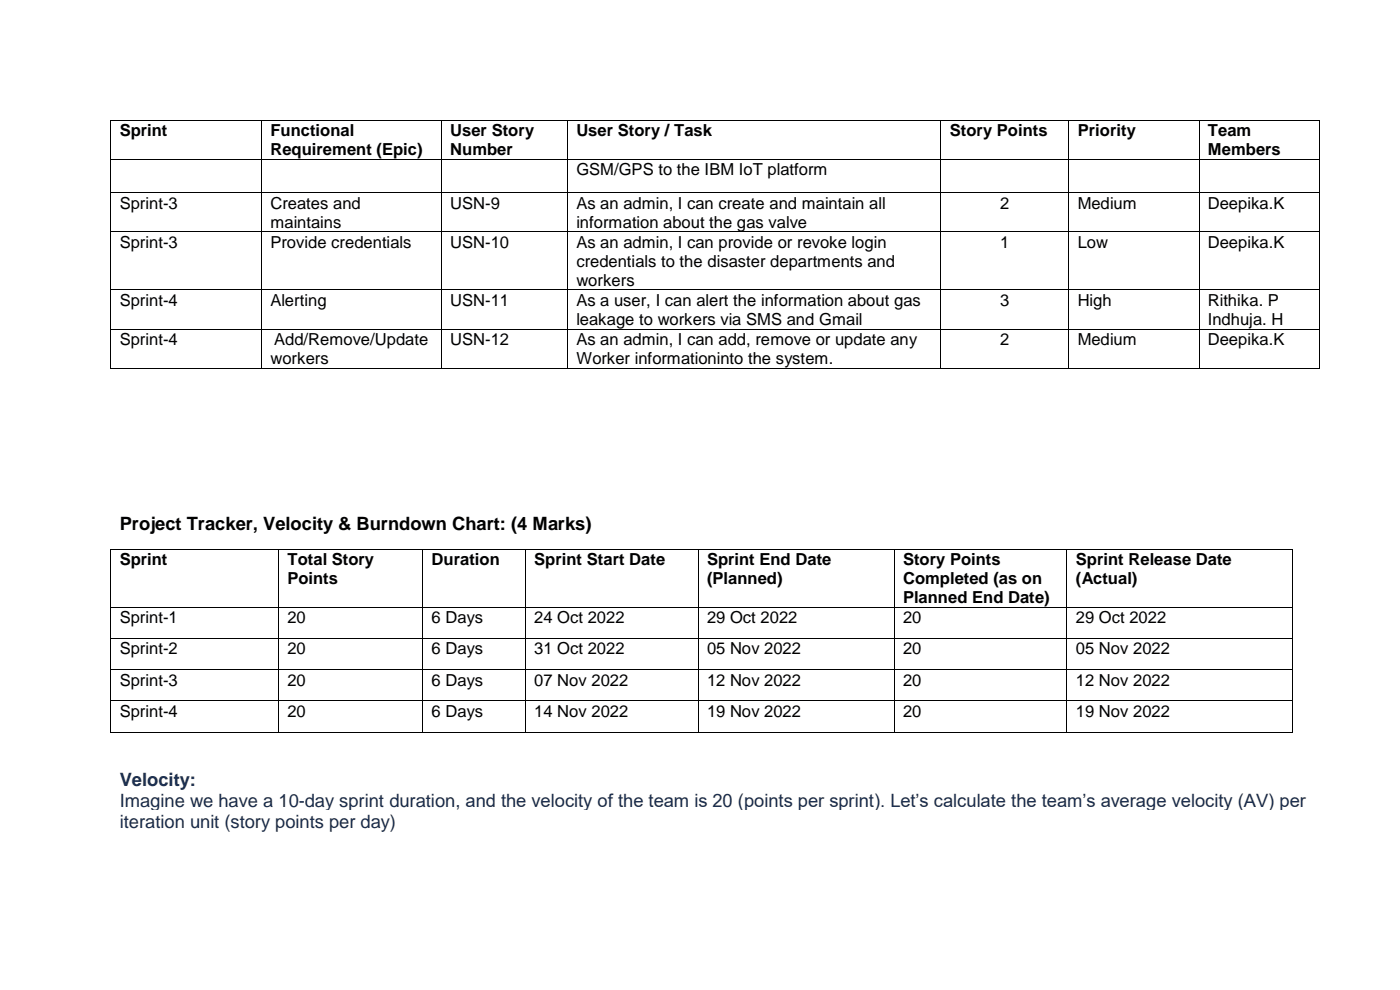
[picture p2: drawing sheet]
<svg xmlns="http://www.w3.org/2000/svg" width="297mm" height="210mm" viewBox="0 0 297 210" stroke-linecap="round" stroke-linejoin="round" font-family="sans-serif">
<defs><g id="words">
<text font-size="3.9" x="25.4" y="112.4">Project Tracker, Velocity &amp; Burndown Chart: (4 Marks)</text>
<g font-size="3.9" fill="#172b4d">
<text x="25.4" y="166.7">Velocity:</text>
<text x="25.4" y="171.2">Imagine we have a 10-day sprint duration, and the velocity of the team is 20 (points per sprint). Let’s calculate the team’s average velocity (AV) per</text>
<text x="25.4" y="175.6">iteration unit (story points per day)</text>
</g>
<g font-size="3.5">
<text x="25.4" y="28.9">Sprint</text>
<text x="57.4" y="28.9">Functional</text>
<text x="95.5" y="28.9">User Story</text>
<text x="122.3" y="28.9">User Story / Task</text>
<text x="201.5" y="28.9">Story Points</text>
<text x="228.6" y="28.9">Priority</text>
<text x="256.2" y="28.9">Team</text>
<text x="57.4" y="32.9">Requirement (Epic)</text>
<text x="95.5" y="32.9">Number</text>
<text x="256.2" y="32.9">Members</text>
<text x="122.3" y="37.2">GSM/GPS to the IBM IoT platform</text>
<text x="25.4" y="44.2">Sprint-3</text>
<text x="57.4" y="44.2">Creates and</text>
<text x="95.5" y="44.2">USN-9</text>
<text x="122.3" y="44.2">As an admin, I can create and maintain all</text>
<text x="212.2" y="44.2">2</text>
<text x="228.6" y="44.2">Medium</text>
<text x="256.2" y="44.2">Deepika.K</text>
<text x="25.4" y="52.5">Sprint-3</text>
<text x="57.4" y="48.3">maintains</text>
<text x="57.4" y="52.5">Provide credentials</text>
<text x="95.5" y="52.5">USN-10</text>
<text x="122.3" y="48.3">information about the gas valve</text>
<text x="122.3" y="52.5">As an admin, I can provide or revoke login</text>
<text x="212.2" y="52.5">1</text>
<text x="228.6" y="52.5">Low</text>
<text x="256.2" y="52.5">Deepika.K</text>
<text x="122.3" y="56.6">credentials to the disaster departments and</text>
<text x="25.4" y="64.9">Sprint-4</text>
<text x="57.4" y="64.9">Alerting</text>
<text x="95.5" y="64.9">USN-11</text>
<text x="122.3" y="60.7">workers</text>
<text x="122.3" y="64.9">As a user, I can alert the information about gas</text>
<text x="212.2" y="64.9">3</text>
<text x="228.6" y="64.9">High</text>
<text x="256.2" y="64.9">Rithika. P</text>
<text x="122.3" y="69">leakage to workers via SMS and Gmail</text>
<text x="256.2" y="69">Indhuja. H</text>
<text x="25.4" y="73.2">Sprint-4</text>
<text x="57.4" y="77.2">workers</text>
<text x="58.2" y="73.2">Add/Remove/Update</text>
<text x="95.5" y="73.2">USN-12</text>
<text x="122.3" y="73.2">As an admin, I can add, remove or update any</text>
<text x="122.3" y="77.2">Worker informationinto the system.</text>
<text x="212.2" y="73.2">2</text>
<text x="228.6" y="73.2">Medium</text>
<text x="256.2" y="73.2">Deepika.K</text>
<text x="25.4" y="119.9">Sprint</text>
<text x="61" y="119.9">Total Story</text>
<text x="91.6" y="119.9">Duration</text>
<text x="113.3" y="119.9">Sprint Start Date</text>
<text x="150" y="119.9">Sprint End Date</text>
<text x="191.6" y="119.9">Story Points</text>
<text x="228.3" y="119.9">Sprint Release Date</text>
<text x="61" y="123.9">Points</text>
<text x="150" y="123.9">(Planned)</text>
<text x="191.6" y="123.9">Completed (as on</text>
<text x="228.3" y="123.9">(Actual)</text>
<text x="191.6" y="128">Planned End Date)</text>
<text x="25.4" y="132.2">Sprint-1</text>
<text x="61" y="132.2">20</text>
<text x="91.6" y="132.2">6 Days</text>
<text x="113.3" y="132.2">24 Oct 2022</text>
<text x="150" y="132.2">29 Oct 2022</text>
<text x="191.6" y="132.2">20</text>
<text x="228.3" y="132.2">29 Oct 2022</text>
<text x="25.4" y="138.8">Sprint-2</text>
<text x="61" y="138.8">20</text>
<text x="91.6" y="138.8">6 Days</text>
<text x="113.3" y="138.8">31 Oct 2022</text>
<text x="150" y="138.8">05 Nov 2022</text>
<text x="191.6" y="138.8">20</text>
<text x="228.3" y="138.8">05 Nov 2022</text>
<text x="25.4" y="145.5">Sprint-3</text>
<text x="61" y="145.5">20</text>
<text x="91.6" y="145.5">6 Days</text>
<text x="113.3" y="145.5">07 Nov 2022</text>
<text x="150" y="145.5">12 Nov 2022</text>
<text x="191.6" y="145.5">20</text>
<text x="228.3" y="145.5">12 Nov 2022</text>
<text x="25.4" y="152.1">Sprint-4</text>
<text x="61" y="152.1">20</text>
<text x="91.6" y="152.1">6 Days</text>
<text x="113.3" y="152.1">14 Nov 2022</text>
<text x="150" y="152.1">19 Nov 2022</text>
<text x="191.6" y="152.1">20</text>
<text x="228.3" y="152.1">19 Nov 2022</text>
</g>
</g></defs>
<g fill="#000">
<path d="M23.4 25.4h.2v.2h-.2z" fill-rule="evenodd"/>
<path d="M23.4 25.4h.2v.2h-.2z" fill-rule="evenodd"/>
<path d="M23.4 33.7h.2v.2h-.2z" fill-rule="evenodd"/>
<path d="M55.4 25.4h.1v.2h-.1z" fill-rule="evenodd"/>
<path d="M55.4 33.7h.1v.2h-.1z" fill-rule="evenodd"/>
<path d="M93.5 25.4h.2v.2h-.2z" fill-rule="evenodd"/>
<path d="M93.5 33.7h.2v.2h-.2z" fill-rule="evenodd"/>
<path d="M120.3 25.4h.2v.2h-.2z" fill-rule="evenodd"/>
<path d="M120.3 33.7h.2v.2h-.2z" fill-rule="evenodd"/>
<path d="M199.5 25.4h.2v.2h-.2z" fill-rule="evenodd"/>
<path d="M199.5 33.7h.2v.2h-.2z" fill-rule="evenodd"/>
<path d="M226.6 25.4h.2v.2h-.2z" fill-rule="evenodd"/>
<path d="M226.6 33.7h.2v.2h-.2z" fill-rule="evenodd"/>
<path d="M254.3 25.4h.2v.2h-.2z" fill-rule="evenodd"/>
<path d="M254.3 33.7h.2v.2h-.2z" fill-rule="evenodd"/>
<path d="M279.9 25.4h.1v.2h-.1z" fill-rule="evenodd"/>
<path d="M279.9 25.4h.1v.2h-.1z" fill-rule="evenodd"/>
<path d="M279.9 33.7h.1v.2h-.1z" fill-rule="evenodd"/>
<path d="M23.4 40.8h.2v.1h-.2z" fill-rule="evenodd"/>
<path d="M23.4 49.1h.2v.1h-.2z" fill-rule="evenodd"/>
<path d="M55.4 40.8h.1v.1h-.1z" fill-rule="evenodd"/>
<path d="M55.4 49.1h.1v.1h-.1z" fill-rule="evenodd"/>
<path d="M93.5 40.8h.2v.1h-.2z" fill-rule="evenodd"/>
<path d="M93.5 49.1h.2v.1h-.2z" fill-rule="evenodd"/>
<path d="M120.3 40.8h.2v.1h-.2z" fill-rule="evenodd"/>
<path d="M120.3 49.1h.2v.1h-.2z" fill-rule="evenodd"/>
<path d="M199.5 40.8h.2v.1h-.2z" fill-rule="evenodd"/>
<path d="M199.5 49.1h.2v.1h-.2z" fill-rule="evenodd"/>
<path d="M226.6 40.8h.2v.1h-.2z" fill-rule="evenodd"/>
<path d="M226.6 49.1h.2v.1h-.2z" fill-rule="evenodd"/>
<path d="M254.3 40.8h.2v.1h-.2z" fill-rule="evenodd"/>
<path d="M254.3 49.1h.2v.1h-.2z" fill-rule="evenodd"/>
<path d="M279.9 40.8h.1v.1h-.1z" fill-rule="evenodd"/>
<path d="M279.9 49.1h.1v.1h-.1z" fill-rule="evenodd"/>
<path d="M23.4 61.4h.2v.2h-.2z" fill-rule="evenodd"/>
<path d="M23.4 69.7h.2v.2h-.2z" fill-rule="evenodd"/>
<path d="M23.4 78h.2v.2h-.2z" fill-rule="evenodd"/>
<path d="M23.4 78h.2v.2h-.2z" fill-rule="evenodd"/>
<path d="M55.4 61.4h.1v.2h-.1z" fill-rule="evenodd"/>
<path d="M55.4 69.7h.1v.2h-.1z" fill-rule="evenodd"/>
<path d="M55.4 78h.1v.2h-.1z" fill-rule="evenodd"/>
<path d="M93.5 61.4h.2v.2h-.2z" fill-rule="evenodd"/>
<path d="M93.5 69.7h.2v.2h-.2z" fill-rule="evenodd"/>
<path d="M93.5 78h.2v.2h-.2z" fill-rule="evenodd"/>
<path d="M120.3 61.4h.2v.2h-.2z" fill-rule="evenodd"/>
<path d="M120.3 69.7h.2v.2h-.2z" fill-rule="evenodd"/>
<path d="M120.3 78h.2v.2h-.2z" fill-rule="evenodd"/>
<path d="M199.5 61.4h.2v.2h-.2z" fill-rule="evenodd"/>
<path d="M199.5 69.7h.2v.2h-.2z" fill-rule="evenodd"/>
<path d="M199.5 78h.2v.2h-.2z" fill-rule="evenodd"/>
<path d="M226.6 61.4h.2v.2h-.2z" fill-rule="evenodd"/>
<path d="M226.6 69.7h.2v.2h-.2z" fill-rule="evenodd"/>
<path d="M226.6 78h.2v.2h-.2z" fill-rule="evenodd"/>
<path d="M254.3 61.4h.2v.2h-.2z" fill-rule="evenodd"/>
<path d="M254.3 69.7h.2v.2h-.2z" fill-rule="evenodd"/>
<path d="M254.3 78h.2v.2h-.2z" fill-rule="evenodd"/>
<path d="M279.9 61.4h.1v.2h-.1z" fill-rule="evenodd"/>
<path d="M279.9 69.7h.1v.2h-.1z" fill-rule="evenodd"/>
<path d="M279.9 78h.1v.2h-.1z" fill-rule="evenodd"/>
<path d="M279.9 78h.1v.2h-.1z" fill-rule="evenodd"/>
<path d="M23.4 116.4h.2v.2h-.2z" fill-rule="evenodd"/>
<path d="M23.4 116.4h.2v.2h-.2z" fill-rule="evenodd"/>
<path d="M59 116.4h.1v.2h-.1z" fill-rule="evenodd"/>
<path d="M89.6 116.4h.2v.2h-.2z" fill-rule="evenodd"/>
<path d="M111.4 116.4h.1v.2h-.1z" fill-rule="evenodd"/>
<path d="M148 116.4h.2v.2h-.2z" fill-rule="evenodd"/>
<path d="M189.6 116.4h.2v.2h-.2z" fill-rule="evenodd"/>
<path d="M226.3 116.4h.1v.2h-.1z" fill-rule="evenodd"/>
<path d="M274.1 116.4h.2v.2h-.2z" fill-rule="evenodd"/>
<path d="M274.1 116.4h.2v.2h-.2z" fill-rule="evenodd"/>
<path d="M23.4 128.7h.2v.2h-.2z" fill-rule="evenodd"/>
<path d="M23.4 135.4h.2v.1h-.2z" fill-rule="evenodd"/>
<path d="M59 128.7h.1v.2h-.1z" fill-rule="evenodd"/>
<path d="M59 135.4h.1v.1h-.1z" fill-rule="evenodd"/>
<path d="M89.6 128.7h.2v.2h-.2z" fill-rule="evenodd"/>
<path d="M89.6 135.4h.2v.1h-.2z" fill-rule="evenodd"/>
<path d="M111.4 128.7h.1v.2h-.1z" fill-rule="evenodd"/>
<path d="M111.4 135.4h.1v.1h-.1z" fill-rule="evenodd"/>
<path d="M148 128.7h.2v.2h-.2z" fill-rule="evenodd"/>
<path d="M148 135.4h.2v.1h-.2z" fill-rule="evenodd"/>
<path d="M189.6 128.7h.2v.2h-.2z" fill-rule="evenodd"/>
<path d="M189.6 135.4h.2v.1h-.2z" fill-rule="evenodd"/>
<path d="M226.3 128.7h.1v.2h-.1z" fill-rule="evenodd"/>
<path d="M226.3 135.4h.1v.1h-.1z" fill-rule="evenodd"/>
<path d="M274.1 128.7h.2v.2h-.2z" fill-rule="evenodd"/>
<path d="M274.1 135.4h.2v.1h-.2z" fill-rule="evenodd"/>
<path d="M23.4 142h.2v.2h-.2z" fill-rule="evenodd"/>
<path d="M23.4 148.6h.2v.2h-.2z" fill-rule="evenodd"/>
<path d="M23.4 155.3h.2v.1h-.2z" fill-rule="evenodd"/>
<path d="M23.4 155.3h.2v.1h-.2z" fill-rule="evenodd"/>
<path d="M59 142h.1v.2h-.1z" fill-rule="evenodd"/>
<path d="M59 148.6h.1v.2h-.1z" fill-rule="evenodd"/>
<path d="M59 155.3h.1v.1h-.1z" fill-rule="evenodd"/>
<path d="M89.6 142h.2v.2h-.2z" fill-rule="evenodd"/>
<path d="M89.6 148.6h.2v.2h-.2z" fill-rule="evenodd"/>
<path d="M89.6 155.3h.2v.1h-.2z" fill-rule="evenodd"/>
<path d="M111.4 142h.1v.2h-.1z" fill-rule="evenodd"/>
<path d="M111.4 148.6h.1v.2h-.1z" fill-rule="evenodd"/>
<path d="M111.4 155.3h.1v.1h-.1z" fill-rule="evenodd"/>
<path d="M148 142h.2v.2h-.2z" fill-rule="evenodd"/>
<path d="M148 148.6h.2v.2h-.2z" fill-rule="evenodd"/>
<path d="M148 155.3h.2v.1h-.2z" fill-rule="evenodd"/>
<path d="M189.6 142h.2v.2h-.2z" fill-rule="evenodd"/>
<path d="M189.6 148.6h.2v.2h-.2z" fill-rule="evenodd"/>
<path d="M189.6 155.3h.2v.1h-.2z" fill-rule="evenodd"/>
<path d="M226.3 142h.1v.2h-.1z" fill-rule="evenodd"/>
<path d="M226.3 148.6h.1v.2h-.1z" fill-rule="evenodd"/>
<path d="M226.3 155.3h.1v.1h-.1z" fill-rule="evenodd"/>
<path d="M274.1 142h.2v.2h-.2z" fill-rule="evenodd"/>
<path d="M274.1 148.6h.2v.2h-.2z" fill-rule="evenodd"/>
<path d="M274.1 155.3h.2v.1h-.2z" fill-rule="evenodd"/>
<path d="M274.1 155.3h.2v.1h-.2z" fill-rule="evenodd"/>
</g>
<g fill="none" stroke="#000" stroke-width=".21">
<path d="M23.5 25.6v8.1M23.5 33.9v6.9M23.6 25.5h31.8M23.6 33.8h31.8M55.5 25.6v8.1M55.5 33.9v6.9M55.5 25.5h38M55.5 33.8h38M93.6 25.6v8.1M93.6 33.9v6.9M93.7 25.5h26.6M93.7 33.8h26.6"/>
<path d="M120.4 25.6v8.1M120.4 33.9v6.9M120.5 25.5h79M120.5 33.8h79M199.6 25.6v8.1M199.6 33.9v6.9M199.7 25.5h26.9M199.7 33.8h26.9M226.7 25.6v8.1M226.7 33.9v6.9M226.8 25.5h27.5M226.8 33.8h27.5"/>
<path d="M254.4 25.6v8.1M254.4 33.9v6.9M254.5 25.5h25.4M254.5 33.8h25.4M279.9 25.6v8.1M279.9 33.9v6.9M23.5 40.9v8.2M23.5 49.2v12.2M23.6 40.9h31.8M23.6 49.2h31.8M55.5 40.9v8.2M55.5 49.2v12.2"/>
<path d="M55.5 40.9h38M55.5 49.2h38M93.6 40.9v8.2M93.6 49.2v12.2M93.7 40.9h26.6M93.7 49.2h26.6M120.4 40.9v8.2M120.4 49.2v12.2M120.5 40.9h79M120.5 49.2h79M199.6 40.9v8.2M199.6 49.2v12.2"/>
<path d="M199.7 40.9h26.9M199.7 49.2h26.9M226.7 40.9v8.2M226.7 49.2v12.2M226.8 40.9h27.5M226.8 49.2h27.5M254.4 40.9v8.2M254.4 49.2v12.2M254.5 40.9h25.4M254.5 49.2h25.4M279.9 40.9v8.2M279.9 49.2v12.2"/>
<path d="M23.5 61.6v8.1M23.5 69.9v8.1M23.6 61.5h31.8M23.6 69.8h31.8M23.6 78.1h31.8M55.5 61.6v8.1M55.5 69.9v8.1M55.5 61.5h38M55.5 69.8h38M55.5 78.1h38M93.6 61.6v8.1M93.6 69.9v8.1"/>
<path d="M93.7 61.5h26.6M93.7 69.8h26.6M93.7 78.1h26.6M120.4 61.6v8.1M120.4 69.9v8.1M120.5 61.5h79M120.5 69.8h79M120.5 78.1h79M199.6 61.6v8.1M199.6 69.9v8.1M199.7 61.5h26.9M199.7 69.8h26.9"/>
<path d="M199.7 78.1h26.9M226.7 61.6v8.1M226.7 69.9v8.1M226.8 61.5h27.5M226.8 69.8h27.5M226.8 78.1h27.5M254.4 61.6v8.1M254.4 69.9v8.1M254.5 61.5h25.4M254.5 69.8h25.4M254.5 78.1h25.4M279.9 61.6v8.1"/>
<path d="M279.9 69.9v8.1M23.5 116.6v12.1M23.6 116.5h35.4M59.1 116.6v12.1M59.1 116.5h30.5M89.7 116.6v12.1M89.8 116.5h21.6M111.4 116.6v12.1M111.5 116.5h36.5M148.1 116.6v12.1M148.2 116.5h41.4M189.7 116.6v12.1"/>
<path d="M189.8 116.5h36.5M226.3 116.6v12.1M226.4 116.5h47.7M274.2 116.6v12.1M23.5 128.9v6.5M23.5 135.5v6.5M23.6 128.8h35.4M23.6 135.4h35.4M59.1 128.9v6.5M59.1 135.5v6.5M59.1 128.8h30.5M59.1 135.4h30.5"/>
<path d="M89.7 128.9v6.5M89.7 135.5v6.5M89.8 128.8h21.6M89.8 135.4h21.6M111.4 128.9v6.5M111.4 135.5v6.5M111.5 128.8h36.5M111.5 135.4h36.5M148.1 128.9v6.5M148.1 135.5v6.5M148.2 128.8h41.4M148.2 135.4h41.4"/>
<path d="M189.7 128.9v6.5M189.7 135.5v6.5M189.8 128.8h36.5M189.8 135.4h36.5M226.3 128.9v6.5M226.3 135.5v6.5M226.4 128.8h47.7M226.4 135.4h47.7M274.2 128.9v6.5M274.2 135.5v6.5M23.5 142.2v6.4M23.5 148.8v6.5"/>
<path d="M23.6 142.1h35.4M23.6 148.7h35.4M23.6 155.3h35.4M59.1 142.2v6.4M59.1 148.8v6.5M59.1 142.1h30.5M59.1 148.7h30.5M59.1 155.3h30.5M89.7 142.2v6.4M89.7 148.8v6.5M89.8 142.1h21.6M89.8 148.7h21.6"/>
<path d="M89.8 155.3h21.6M111.4 142.2v6.4M111.4 148.8v6.5M111.5 142.1h36.5M111.5 148.7h36.5M111.5 155.3h36.5M148.1 142.2v6.4M148.1 148.8v6.5M148.2 142.1h41.4M148.2 148.7h41.4M148.2 155.3h41.4M189.7 142.2v6.4"/>
<path d="M189.7 148.8v6.5M189.8 142.1h36.5M189.8 148.7h36.5M189.8 155.3h36.5M226.3 142.2v6.4M226.3 148.8v6.5M226.4 142.1h47.7M226.4 148.7h47.7M226.4 155.3h47.7M274.2 142.2v6.4M274.2 148.8v6.5"/>
</g>
<g fill="#fff">
<path d="M24.9 163.1h257.6v4.4h-257.6z" fill-rule="evenodd"/>
<path d="M24.9 167.5h257.6v4.5h-257.6z" fill-rule="evenodd"/>
<path d="M24.9 172h257.6v4.5h-257.6z" fill-rule="evenodd"/>
</g>
<use href="#words"/>
</svg>
